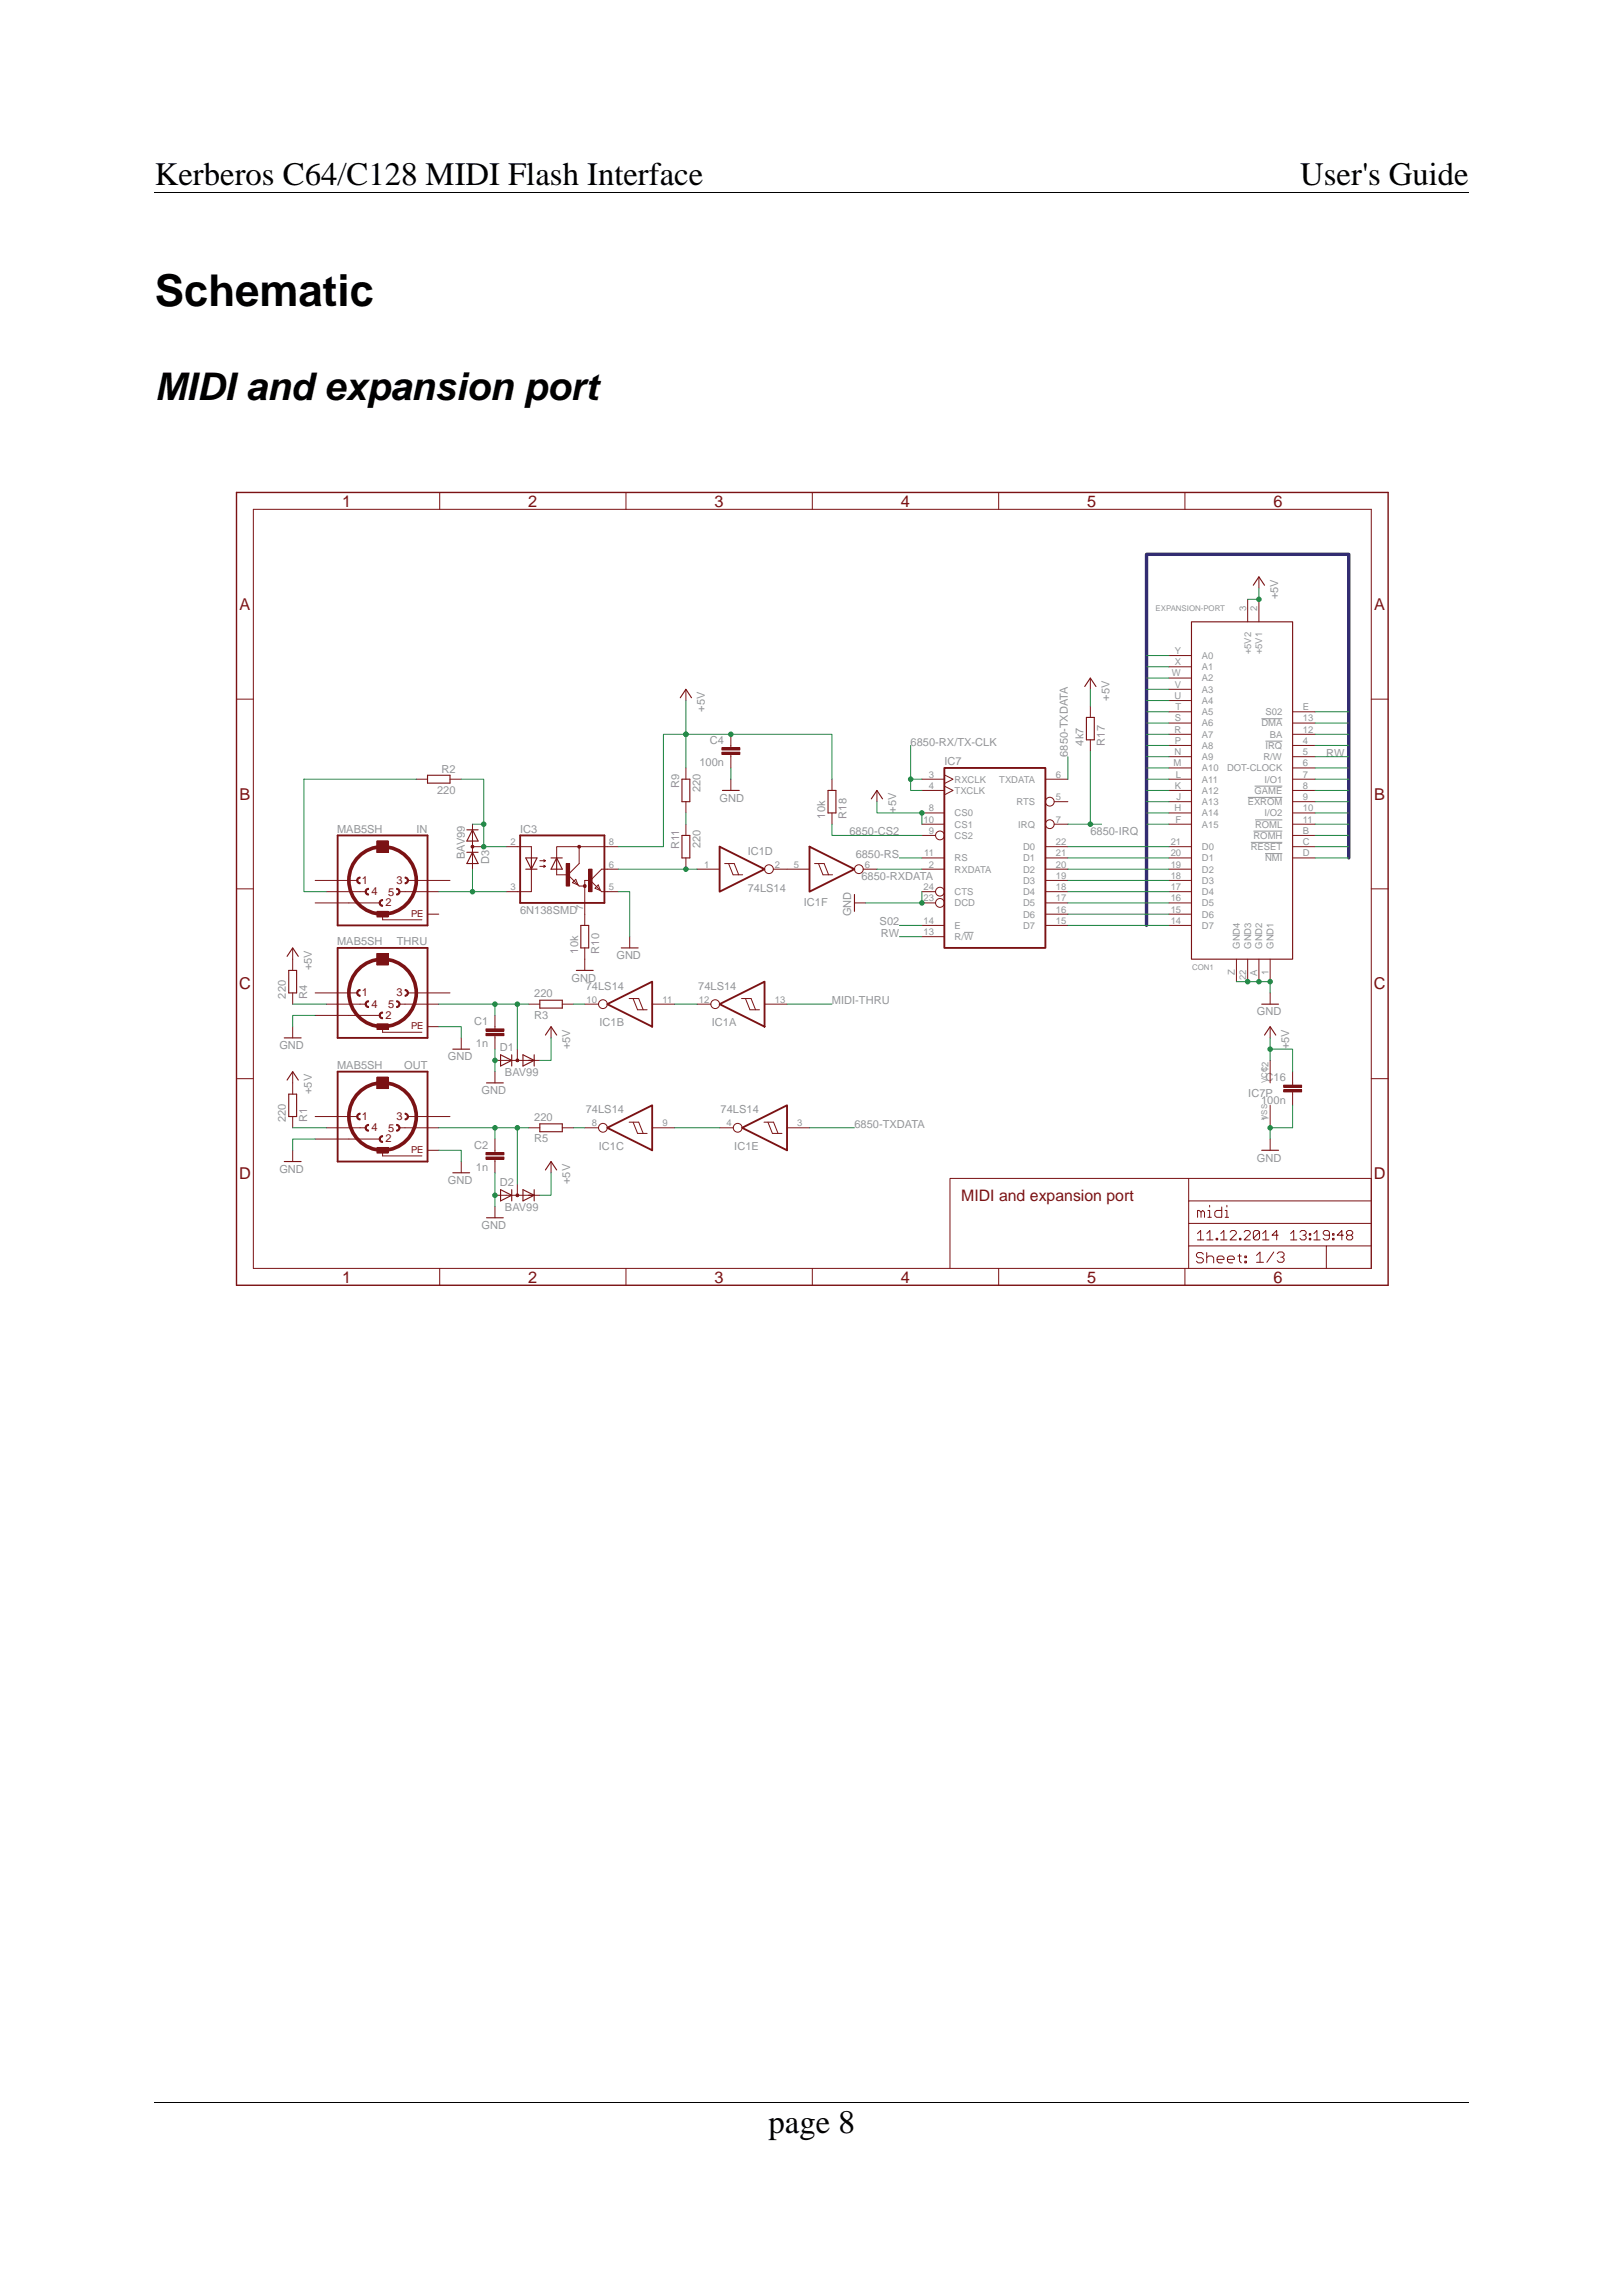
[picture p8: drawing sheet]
<svg xmlns="http://www.w3.org/2000/svg" width="210mm" height="297mm" viewBox="0 0 210 297" stroke-linecap="round" stroke-linejoin="round" font-family="sans-serif">
<defs><g id="words">
<text font-size="5.7" x="20" y="39.6">Schematic</text>
<text font-size="4.9" x="20" y="51.8">MIDI and expansion port</text>
<g font-size="4.2">
<text x="20" y="24">Kerberos C64/C128 MIDI Flash Interface</text>
<text x="168.2" y="24">User's Guide</text>
<text x="99.4" y="276">page 8</text>
</g>
<g font-size="2.1" fill="#7b1214">
<text x="44.3" y="65.5">1</text>
<text x="68.3" y="65.5">2</text>
<text x="92.5" y="65.5">3</text>
<text x="116.6" y="65.5">4</text>
<text x="140.7" y="65.5">5</text>
<text x="164.8" y="65.5">6</text>
<text x="31" y="78.9">A</text>
<text x="177.8" y="78.9">A</text>
<text x="31" y="103.5">B</text>
<text x="177.8" y="103.5">B</text>
<text x="30.9" y="128">C</text>
<text x="177.7" y="128">C</text>
<text x="30.9" y="152.6">D</text>
<text x="177.7" y="152.6">D</text>
<text x="44.3" y="165.9">1</text>
<text x="68.3" y="165.9">2</text>
<text x="92.5" y="165.9">3</text>
<text x="116.6" y="165.9">4</text>
<text x="140.7" y="165.9">5</text>
<text x="164.8" y="165.9">6</text>
</g>
<text font-size="2" fill="#7b1214" x="124.4" y="155.4">MIDI and expansion port</text>
<g font-size="1.4" fill="#939598">
<text x="165.3" y="77.5" transform="rotate(-90 165.3 77.5)">+5V</text>
<text x="91.2" y="92.1" transform="rotate(-90 91.2 92.1)">+5V</text>
<text x="143.5" y="90.6" transform="rotate(-90 143.5 90.6)">+5V</text>
<text x="57.1" y="100">R2</text>
<text x="87.9" y="101.9" transform="rotate(-90 87.9 101.9)">R9</text>
<text x="90.5" y="99.1">100n</text>
<text x="91.9" y="96.2">C4</text>
<text x="117.8" y="96.5">6850-RX/TX-CLK</text>
<text x="122.2" y="99">IC7</text>
<text x="138.2" y="97.9" transform="rotate(-90 138.2 97.9)">6850-TXDATA</text>
<text x="140.2" y="96.5" transform="rotate(-90 140.2 96.5)">4k7</text>
<text x="142.9" y="96.5" transform="rotate(-90 142.9 96.5)">R17</text>
<text x="171.6" y="97.9">RW</text>
<text x="43.6" y="107.7">MAB5SH</text>
<text x="53.9" y="107.7">IN</text>
<text x="56.5" y="102.7">220</text>
<text x="67.3" y="107.7">IC3</text>
<text x="90.6" y="102.5" transform="rotate(-90 90.6 102.5)">220</text>
<text x="93.1" y="103.7">GND</text>
<text x="106.8" y="105.9" transform="rotate(-90 106.8 105.9)">10k</text>
<text x="109.5" y="105.9" transform="rotate(-90 109.5 105.9)">R18</text>
<text x="115.9" y="105.2" transform="rotate(-90 115.9 105.2)">+5V</text>
<text x="60.2" y="111.1" transform="rotate(-90 60.2 111.1)">BAV99</text>
<text x="63.3" y="111.8" transform="rotate(-90 63.3 111.8)">D3</text>
<text x="87.9" y="109.9" transform="rotate(-90 87.9 109.9)">R11</text>
<text x="90.6" y="109.8" transform="rotate(-90 90.6 109.8)">220</text>
<text x="96.7" y="110.6">IC1D</text>
<text x="109.9" y="108.1">6850-CS2</text>
<text x="110.7" y="111">6850-RS</text>
<text x="111.5" y="113.9">6850-RXDATA</text>
<text x="141.1" y="108.1">6850-IRQ</text>
<text x="67.3" y="118.3">6N138SMD</text>
<text x="96.7" y="115.4">74LS14</text>
<text x="104" y="117.2">IC1F</text>
<text x="110.1" y="118.5" transform="rotate(-90 110.1 118.5)">GND</text>
<text x="113.8" y="119.7">S02</text>
<text x="40.3" y="125.5" transform="rotate(-90 40.3 125.5)">+5V</text>
<text x="43.6" y="122.3">MAB5SH</text>
<text x="51.3" y="122.3">THRU</text>
<text x="74.8" y="123.4" transform="rotate(-90 74.8 123.4)">10k</text>
<text x="77.5" y="123.4" transform="rotate(-90 77.5 123.4)">R10</text>
<text x="79.8" y="124.1">GND</text>
<text x="114" y="121.2">RW</text>
<text x="37" y="129.2" transform="rotate(-90 37 129.2)">220</text>
<text x="39.7" y="129.2" transform="rotate(-90 39.7 129.2)">R4</text>
<text x="69.1" y="129">220</text>
<text x="69.1" y="131.8">R3</text>
<text x="73.9" y="127">GND</text>
<text x="75.8" y="128">74LS14</text>
<text x="90.3" y="128">74LS14</text>
<text x="107.6" y="129.9">MIDI-THRU</text>
<text x="162.6" y="131.4">GND</text>
<text x="36.1" y="135.7">GND</text>
<text x="58" y="137.2">GND</text>
<text x="61.3" y="132.6">C1</text>
<text x="61.6" y="135.5">1n</text>
<text x="64.7" y="136">D1</text>
<text x="73.8" y="135.7" transform="rotate(-90 73.8 135.7)">+5V</text>
<text x="77.6" y="132.7">IC1B</text>
<text x="92.1" y="132.7">IC1A</text>
<text x="166.8" y="135.7" transform="rotate(-90 166.8 135.7)">+5V</text>
<text x="40.3" y="141.6" transform="rotate(-90 40.3 141.6)">+5V</text>
<text x="43.6" y="138.3">MAB5SH</text>
<text x="52.3" y="138.3">OUT</text>
<text x="62.3" y="141.6">GND</text>
<text x="65.3" y="139.2">BAV99</text>
<text x="161.5" y="141.9">IC7P</text>
<text x="163.2" y="142.8">100n</text>
<text x="163.7" y="139.9">C16</text>
<text x="37" y="145.2" transform="rotate(-90 37 145.2)">220</text>
<text x="39.7" y="145.2" transform="rotate(-90 39.7 145.2)">R1</text>
<text x="61.3" y="148.6">C2</text>
<text x="69.1" y="145">220</text>
<text x="69.1" y="147.8">R5</text>
<text x="75.8" y="144">74LS14</text>
<text x="77.5" y="148.7">IC1C</text>
<text x="93.2" y="144">74LS14</text>
<text x="95" y="148.7">IC1E</text>
<text x="110.5" y="145.9">6850-TXDATA</text>
<text x="36.1" y="151.7">GND</text>
<text x="58" y="153.2">GND</text>
<text x="61.6" y="151.5">1n</text>
<text x="64.7" y="153.5">D2</text>
<text x="73.8" y="153.2" transform="rotate(-90 73.8 153.2)">+5V</text>
<text x="162.6" y="150.3">GND</text>
<text x="62.3" y="159">GND</text>
<text x="65.3" y="156.6">BAV99</text>
</g>
<g font-size="1.4" fill="#7b1214">
<text x="46.8" y="114.3">1</text>
<text x="48" y="115.8">4</text>
<text x="49.9" y="117.3">2</text>
<text x="50.2" y="115.9">5</text>
<text x="51.3" y="114.3">3</text>
<text x="46.8" y="128.9">1</text>
<text x="48" y="130.3">4</text>
<text x="49.9" y="131.8">2</text>
<text x="50.2" y="130.4">5</text>
<text x="51.3" y="128.9">3</text>
<text x="46.8" y="144.9">1</text>
<text x="48" y="146.3">4</text>
<text x="49.9" y="147.8">2</text>
<text x="50.2" y="146.4">5</text>
<text x="51.3" y="144.9">3</text>
</g>
<g font-size="1.2" fill="#939598">
<text x="161.2" y="79.1" transform="rotate(-90 161.2 79.1)">3</text>
<text x="162.7" y="79.1" transform="rotate(-90 162.7 79.1)">2</text>
<text x="151.6" y="87.5">W</text>
<text x="152" y="89">V</text>
<text x="152" y="84.6">Y</text>
<text x="152" y="86.1">X</text>
<text x="155.5" y="85.2">A0</text>
<text x="155.5" y="86.7">A1</text>
<text x="155.5" y="88.2">A2</text>
<text x="155.5" y="89.6">A3</text>
<text x="161.9" y="84.7" transform="rotate(-90 161.9 84.7)">+5V2</text>
<text x="163.3" y="84.7" transform="rotate(-90 163.3 84.7)">+5V1</text>
<text x="151.9" y="90.4">U</text>
<text x="151.9" y="94.8">R</text>
<text x="152" y="93.3">S</text>
<text x="152.1" y="91.9">T</text>
<text x="155.5" y="91.1">A4</text>
<text x="155.5" y="92.5">A5</text>
<text x="155.5" y="94">A6</text>
<text x="155.5" y="95.4">A7</text>
<text x="163.2" y="94">DMA</text>
<text x="163.7" y="92.5">S02</text>
<text x="164.3" y="95.4">BA</text>
<text x="168.6" y="94.8">12</text>
<text x="168.6" y="91.9">E</text>
<text x="168.6" y="93.3">13</text>
<text x="120.2" y="100.6">3</text>
<text x="123.5" y="101.2">RXCLK</text>
<text x="129.3" y="101.2">TXDATA</text>
<text x="136.6" y="100.6">6</text>
<text x="151.8" y="99.2">M</text>
<text x="151.9" y="97.7">N</text>
<text x="152" y="96.2">P</text>
<text x="152.1" y="100.6">L</text>
<text x="155.5" y="96.9">A8</text>
<text x="155.5" y="98.3">A9</text>
<text x="155.5" y="99.8">A10</text>
<text x="155.5" y="101.2">A11</text>
<text x="158.8" y="99.8">DOT-CLOCK</text>
<text x="163.5" y="98.3">R/W</text>
<text x="163.6" y="101.2">I/O1</text>
<text x="163.7" y="96.9">IRQ</text>
<text x="168.6" y="99.2">6</text>
<text x="168.6" y="100.6">7</text>
<text x="168.6" y="97.7">5</text>
<text x="168.6" y="96.2">4</text>
<text x="119.5" y="106.4">10</text>
<text x="120.2" y="105">8</text>
<text x="120.2" y="107.9">9</text>
<text x="120.2" y="102.1">4</text>
<text x="123.5" y="105.6">CS0</text>
<text x="123.5" y="107.1">CS1</text>
<text x="123.5" y="102.7">TXCLK</text>
<text x="131.5" y="104.2">RTS</text>
<text x="131.7" y="107.1">IRQ</text>
<text x="136.6" y="103.5">5</text>
<text x="136.6" y="106.4">7</text>
<text x="151.9" y="105">H</text>
<text x="152" y="102.1">K</text>
<text x="152.1" y="106.4">F</text>
<text x="152.2" y="103.5">J</text>
<text x="155.5" y="102.7">A12</text>
<text x="155.5" y="104.2">A13</text>
<text x="155.5" y="105.6">A14</text>
<text x="155.5" y="107.1">A15</text>
<text x="161.4" y="104.2">EXROM</text>
<text x="162.3" y="102.7">GAME</text>
<text x="162.4" y="107.1">ROML</text>
<text x="163.6" y="105.6">I/O2</text>
<text x="168.6" y="105">10</text>
<text x="168.6" y="103.5">9</text>
<text x="168.6" y="102.1">8</text>
<text x="168.6" y="107.9">B</text>
<text x="168.6" y="106.4">11</text>
<text x="66.1" y="109.3">2</text>
<text x="78.8" y="109.3">8</text>
<text x="78.8" y="112.2">6</text>
<text x="91.1" y="112.2">1</text>
<text x="100.2" y="112.2">2</text>
<text x="102.7" y="112.2">5</text>
<text x="111.9" y="112.2">6</text>
<text x="119.6" y="110.8">11</text>
<text x="120.2" y="112.2">2</text>
<text x="123.5" y="108.5">CS2</text>
<text x="123.5" y="111.4">RS</text>
<text x="123.5" y="112.9">RXDATA</text>
<text x="132.4" y="112.9">D2</text>
<text x="132.4" y="111.4">D1</text>
<text x="132.4" y="110">D0</text>
<text x="136.6" y="113.7">19</text>
<text x="136.6" y="112.2">20</text>
<text x="136.6" y="110.8">21</text>
<text x="136.6" y="109.3">22</text>
<text x="151.5" y="109.3">21</text>
<text x="151.5" y="110.8">20</text>
<text x="151.5" y="112.2">19</text>
<text x="151.5" y="113.7">18</text>
<text x="155.5" y="110">D0</text>
<text x="155.5" y="111.4">D1</text>
<text x="155.5" y="112.9">D2</text>
<text x="161.8" y="110">RESET</text>
<text x="162.2" y="108.5">ROMH</text>
<text x="163.7" y="111.4">NMI</text>
<text x="168.6" y="110.8">D</text>
<text x="168.6" y="109.3">C</text>
<text x="66.1" y="115.2">3</text>
<text x="75.5" y="117.7" transform="rotate(-90 75.5 117.7)">7</text>
<text x="78.8" y="115.2">5</text>
<text x="119.5" y="116.6">23</text>
<text x="119.5" y="115.2">24</text>
<text x="119.5" y="119.5">14</text>
<text x="123.5" y="117.2">DCD</text>
<text x="123.5" y="115.8">CTS</text>
<text x="132.4" y="118.7">D6</text>
<text x="132.4" y="117.2">D5</text>
<text x="132.4" y="115.8">D4</text>
<text x="132.4" y="114.3">D3</text>
<text x="136.6" y="119.5">15</text>
<text x="136.6" y="118.1">16</text>
<text x="136.6" y="116.6">17</text>
<text x="136.6" y="115.2">18</text>
<text x="151.5" y="115.2">17</text>
<text x="151.5" y="116.6">16</text>
<text x="151.5" y="118.1">15</text>
<text x="151.5" y="119.5">14</text>
<text x="155.5" y="114.3">D3</text>
<text x="155.5" y="115.8">D4</text>
<text x="155.5" y="117.3">D5</text>
<text x="155.5" y="118.7">D6</text>
<text x="119.5" y="121">13</text>
<text x="123.5" y="120.2">E</text>
<text x="123.5" y="121.6">R/W</text>
<text x="132.4" y="120.2">D7</text>
<text x="155.5" y="120.2">D7</text>
<text x="160.4" y="122.8" transform="rotate(-90 160.4 122.8)">GND4</text>
<text x="161.9" y="122.8" transform="rotate(-90 161.9 122.8)">GND3</text>
<text x="163.3" y="122.8" transform="rotate(-90 163.3 122.8)">GND2</text>
<text x="164.8" y="122.8" transform="rotate(-90 164.8 122.8)">GND1</text>
<text x="75.9" y="129.7">10</text>
<text x="85.7" y="129.7">11</text>
<text x="90.4" y="129.7">12</text>
<text x="100.2" y="129.7">13</text>
<text x="159.8" y="126.2" transform="rotate(-90 159.8 126.2)">Z</text>
<text x="161.2" y="126.8" transform="rotate(-90 161.2 126.8)">22</text>
<text x="162.7" y="126.2" transform="rotate(-90 162.7 126.2)">A</text>
<text x="164.1" y="126.1" transform="rotate(-90 164.1 126.1)">1</text>
<text x="164.1" y="138.8" transform="rotate(-90 164.1 138.8)">12</text>
<text x="76.6" y="145.7">8</text>
<text x="85.7" y="145.7">9</text>
<text x="94" y="145.7">4</text>
<text x="103.2" y="145.7">3</text>
<text x="164.1" y="145" transform="rotate(-90 164.1 145)">1</text>
</g>
<g font-size="1.2" fill="#7b1214">
<text x="53.2" y="118.6">PE</text>
<text x="53.2" y="133.2">PE</text>
<text x="53.2" y="149.2">PE</text>
</g>
<g font-size="1" fill="#939598">
<text x="149.5" y="79">EXPANSION-PORT</text>
<text x="154.2" y="125.5">CON1</text>
<text x="164" y="140.2" transform="rotate(-90 164 140.2)">VCC</text>
<text x="164" y="144.9" transform="rotate(-90 164 144.9)">VSS</text>
</g>
</g></defs>
<path d="M20 24.9h170M20 272h170" fill="none" stroke="#000" stroke-width=".13"/>
<path d="M163.2 93h2.7M163.7 95.9h2.2M161.4 103.2h4.5M161.8 109h4.1M162.2 107.5h3.7M162.3 101.7h3.6M162.4 106.1h3.5M163.7 110.4h2.2M124.7 120.6h1.3" fill="none" stroke="#939598" stroke-width=".13"/>
<g fill="none" stroke="#7b1214" stroke-width=".15">
<path d="M162.1 75.7l.8-1.1 .7 1.1M88 90.3l.7-1.1 .8 1.1M154.2 80.4h13v43.7h-13zM55.3 100.3h2.9v1h-2.9zM36.8 134.3h2.2M37.1 123.7l.8-1.1 .7 1.1M37.1 139.7l.8-1.1 .7 1.1M37.4 125.5h1v3h-1zM58.6 135.7h2.2M69.8 129.4h2.9v1h-2.9zM80.4 122.6h2.2M163.2 129.9h2.2"/>
<path d="M36.8 150.3h2.2M37.4 141.6h1v2.9h-1zM58.6 151.7h2.2M69.8 145.4h2.9v1h-2.9zM163.2 148.8h2.2"/>
</g>
<g fill="none" stroke="#7b1214" stroke-width=".13">
<path d="M161.4 77.5v2.9M162.9 74.6v1.5M162.9 77.5v2.9M88.7 89.2v1.4M151.2 93.5h3M151.2 96.4h3M151.2 84.8h3M151.2 86.3h3M151.2 87.7h3M151.2 89.2h3M151.2 90.6h3M151.2 92.1h3"/>
<path d="M151.2 95h3M151.2 97.9h3M151.2 99.4h3M167.2 93.5h2.9M167.2 96.4h2.9M167.2 92.1h2.9M167.2 97.9h2.9M167.2 95h2.9M167.2 99.4h2.9M53.9 100.8h1.4M58.2 100.8h1.5M119.3 100.8h2.9"/>
<path d="M119.3 112.4h2.9M119.3 102.3h2.9M119.3 106.6h2.9M119.3 105.2h2.9M119.3 108.1h1.7M119.3 111h2.9M119.3 119.7h2.9M119.3 116.8h1.7M119.3 115.4h1.7M122.2 100.2l1.1 .6-1.1 .6M122.2 101.7l1.1 .6-1.1 .5M135.3 100.8h2.9"/>
<path d="M135.3 112.4h2.9M135.3 111h2.9M135.3 119.7h2.9M135.3 118.3h2.9M135.3 116.8h2.9M135.3 115.4h2.9M135.3 113.9h2.9M135.3 109.5h2.9M136.4 103.7h1.8M136.4 106.6h1.8M151.2 100.8h3M151.2 112.4h3"/>
<path d="M151.2 102.3h3M151.2 103.7h3M151.2 106.6h3M151.2 105.2h3M151.2 111h3M151.2 119.7h3M151.2 118.3h3M151.2 116.8h3M151.2 115.4h3M151.2 113.9h3M151.2 109.5h3M167.2 100.8h2.9"/>
<path d="M167.2 102.3h2.9M167.2 103.7h2.9M167.2 106.6h2.9M167.2 105.2h2.9M167.2 108.1h2.9M167.2 111h2.9M167.2 109.5h2.9M37.9 122.6v2.9M37.9 128.5v1.4M37.9 132.8v1.5M37.9 138.6v3M59.7 134.3v1.4"/>
<path d="M68.4 129.9h1.4M72.7 129.9h1.5M81.5 121.2v1.4M119.3 121.2h2.9M160 124.1v2.9M161.4 124.1v2.9M162.9 124.1v2.9M164.3 124.1v2.9M164.3 128.5v1.4M164.3 137.2v2.9M167.2 138.6v1.8M37.9 144.5v1.4"/>
<path d="M37.9 148.8v1.5M59.7 150.3v1.4M68.4 145.9h1.4M72.7 145.9h1.5M164.3 143v2.9M164.3 147.4v1.4M166.1 141h2.3v.3h-2.3zM166.1 140.4h2.3v.3h-2.3zM167.2 141.3v1.7"/>
<circle cx="121.6" cy="108.1" r=".57"/>
<circle cx="121.6" cy="115.4" r=".57"/>
<circle cx="121.6" cy="116.8" r=".57"/>
<circle cx="135.8" cy="103.7" r=".57"/>
<circle cx="135.8" cy="106.6" r=".57"/>
</g>
<path d="M122.2 99.4h13.1v23.2h-13.1z" fill="none" stroke="#7b1214" stroke-width=".24"/>
<path d="M166.1 141.1h2.3M166.1 140.5h2.3" fill="none" stroke="#7b1214" stroke-width=".29"/>
<path d="M51.6 115.4h.2l-.1 .2-.2 .2h-.2v-.2l.2-.1z" fill-rule="evenodd" fill="#7b1214"/>
<path d="M51.6 115.4h.2l-.1 .2-.2 .2h-.2v-.2l.2-.1z" fill="none" stroke="#7b1214" stroke-width=".13"/>
<path d="M51.3 114.9l.3 .1 .2 .4h-.2l-.1-.3h-.2z" fill-rule="evenodd" fill="#7b1214"/>
<path d="M51.3 114.9l.3 .1 .2 .4h-.2l-.1-.3h-.2z" fill="none" stroke="#7b1214" stroke-width=".13"/>
<path d="M46.3 113.6l.3-.1v.1l-.3 .1v.2h-.1z" fill-rule="evenodd" fill="#7b1214"/>
<path d="M46.3 113.6l.3-.1v.1l-.3 .1v.2h-.1z" fill="none" stroke="#7b1214" stroke-width=".13"/>
<path d="M46.2 113.9h.1v.2l.3 .1v.1l-.3-.1z" fill-rule="evenodd" fill="#7b1214"/>
<path d="M46.2 113.9h.1v.2l.3 .1v.1l-.3-.1z" fill="none" stroke="#7b1214" stroke-width=".13"/>
<path d="M52.7 113.9h.1v.2l-.2 .2h-.2v-.1l.2-.1z" fill-rule="evenodd" fill="#7b1214"/>
<path d="M52.7 113.9h.1v.2l-.2 .2h-.2v-.1l.2-.1z" fill="none" stroke="#7b1214" stroke-width=".13"/>
<path d="M52.4 113.5l.3 .1 .1 .3h-.1l-.1-.2-.2-.1z" fill-rule="evenodd" fill="#7b1214"/>
<path d="M52.4 113.5l.3 .1 .1 .3h-.1l-.1-.2-.2-.1z" fill="none" stroke="#7b1214" stroke-width=".13"/>
<path d="M49.2 116.5l.3-.1v.1l-.2 .1-.1 .2h-.1z" fill-rule="evenodd" fill="#7b1214"/>
<path d="M49.2 116.5l.3-.1v.1l-.2 .1-.1 .2h-.1z" fill="none" stroke="#7b1214" stroke-width=".13"/>
<path d="M49.1 116.8h.1l.1 .2 .2 .1v.2l-.3-.2z" fill-rule="evenodd" fill="#7b1214"/>
<path d="M49.1 116.8h.1l.1 .2 .2 .1v.2l-.3-.2z" fill="none" stroke="#7b1214" stroke-width=".13"/>
<path d="M47.4 115l.3-.1v.2l-.3 .1v.2h-.2z" fill-rule="evenodd" fill="#7b1214"/>
<path d="M47.4 115l.3-.1v.2l-.3 .1v.2h-.2z" fill="none" stroke="#7b1214" stroke-width=".13"/>
<path d="M47.2 115.4h.2v.1l.3 .1v.2l-.3-.1z" fill-rule="evenodd" fill="#7b1214"/>
<path d="M45.1 116.8h4M45.1 113.9h1.1M46.6 115.4h.7M47.2 115.4h.2v.1l.3 .1v.2l-.3-.1zM48.8 108.8h1.4v1.5h-1.4zM49.5 118.3v.7h5.1M51.7 115.4h.7M52.8 113.9h1.1" fill="none" stroke="#7b1214" stroke-width=".13"/>
<path d="M43.7 108.1h11.6v11.6h-11.6z" fill="none" stroke="#7b1214" stroke-width=".24"/>
<circle cx="49.5" cy="113.9" r="4.4" fill="none" stroke="#7b1214" stroke-width=".47"/>
<path d="M48.8 108.8h1.4v1.5h-1.4z" fill="#7b1214"/>
<path d="M48.8 108.8h1.4v1.5h-1.4z" fill="none" stroke="#7b1214" stroke-width=".13"/>
<path d="M48.8 117.9h1.4v.7h-1.4z" fill="#7b1214"/>
<path d="M40.8 113.9h4.3M40.8 116.8h4.3M42.2 115.4h4.4M48.8 117.9h1.4v.7h-1.4zM52.4 115.4h4.4M53.9 113.9h4.3M55.3 118.3h1.5" fill="none" stroke="#7b1214" stroke-width=".13"/>
<path d="M51.6 129.9h.2l-.1 .2-.4 .2v-.1l.2-.1z" fill-rule="evenodd" fill="#7b1214"/>
<path d="M51.6 129.9h.2l-.1 .2-.4 .2v-.1l.2-.1z" fill="none" stroke="#7b1214" stroke-width=".13"/>
<path d="M51.3 129.5l.3 .1 .2 .3h-.2l-.1-.2-.2-.1z" fill-rule="evenodd" fill="#7b1214"/>
<path d="M51.3 129.5l.3 .1 .2 .3h-.2l-.1-.2-.2-.1z" fill="none" stroke="#7b1214" stroke-width=".13"/>
<path d="M46.3 128.1l.3-.1v.2l-.3 .1v.2h-.1z" fill-rule="evenodd" fill="#7b1214"/>
<path d="M46.3 128.1l.3-.1v.2l-.3 .1v.2h-.1z" fill="none" stroke="#7b1214" stroke-width=".13"/>
<path d="M46.2 128.5h.1v.1l.3 .1v.2l-.3-.1z" fill-rule="evenodd" fill="#7b1214"/>
<path d="M46.2 128.5h.1v.1l.3 .1v.2l-.3-.1z" fill="none" stroke="#7b1214" stroke-width=".13"/>
<path d="M52.7 128.5h.1v.1l-.4 .3v-.2l.2-.1z" fill-rule="evenodd" fill="#7b1214"/>
<path d="M52.7 128.5h.1v.1l-.4 .3v-.2l.2-.1z" fill="none" stroke="#7b1214" stroke-width=".13"/>
<path d="M52.4 128l.3 .1 .1 .4h-.1l-.1-.3h-.2z" fill-rule="evenodd" fill="#7b1214"/>
<path d="M52.4 128l.3 .1 .1 .4h-.1l-.1-.3h-.2z" fill="none" stroke="#7b1214" stroke-width=".13"/>
<path d="M49.2 131.1l.3-.2v.2l-.2 .1-.1 .2h-.1z" fill-rule="evenodd" fill="#7b1214"/>
<path d="M49.2 131.1l.3-.2v.2l-.2 .1-.1 .2h-.1z" fill="none" stroke="#7b1214" stroke-width=".13"/>
<path d="M49.1 131.4h.1l.1 .1 .2 .2v.1l-.3-.1z" fill-rule="evenodd" fill="#7b1214"/>
<path d="M49.1 131.4h.1l.1 .1 .2 .2v.1l-.3-.1z" fill="none" stroke="#7b1214" stroke-width=".13"/>
<path d="M47.4 129.6l.3-.1v.1l-.2 .1-.1 .2h-.2z" fill-rule="evenodd" fill="#7b1214"/>
<path d="M47.4 129.6l.3-.1v.1l-.2 .1-.1 .2h-.2z" fill="none" stroke="#7b1214" stroke-width=".13"/>
<path d="M47.2 129.9h.2v.2l.3 .1v.1l-.3-.1z" fill-rule="evenodd" fill="#7b1214"/>
<path d="M45.1 131.4h4M45.1 128.5h1.1M46.6 129.9h.7M47.2 129.9h.2v.2l.3 .1v.1l-.3-.1zM48.8 123.4h1.4v1.4h-1.4zM49.5 132.8v.7h5.1M51.7 129.9h.7M52.8 128.5h1.1" fill="none" stroke="#7b1214" stroke-width=".13"/>
<path d="M43.7 122.6h11.6v11.7h-11.6z" fill="none" stroke="#7b1214" stroke-width=".24"/>
<circle cx="49.5" cy="128.5" r="4.4" fill="none" stroke="#7b1214" stroke-width=".47"/>
<path d="M48.8 123.4h1.4v1.4h-1.4z" fill="#7b1214"/>
<path d="M48.8 123.4h1.4v1.4h-1.4z" fill="none" stroke="#7b1214" stroke-width=".13"/>
<path d="M48.8 132.5h1.4v.7h-1.4z" fill="#7b1214"/>
<path d="M40.8 128.5h4.3M40.8 131.4h4.3M42.2 129.9h4.4M48.8 132.5h1.4v.7h-1.4zM52.4 129.9h4.4M53.9 128.5h4.3M55.3 132.8h1.5" fill="none" stroke="#7b1214" stroke-width=".13"/>
<path d="M51.6 145.9h.2l-.1 .2-.2 .2h-.2v-.1l.2-.1z" fill-rule="evenodd" fill="#7b1214"/>
<path d="M51.6 145.9h.2l-.1 .2-.2 .2h-.2v-.1l.2-.1z" fill="none" stroke="#7b1214" stroke-width=".13"/>
<path d="M51.3 145.5l.3 .1 .2 .3h-.2l-.1-.2-.2-.1z" fill-rule="evenodd" fill="#7b1214"/>
<path d="M51.3 145.5l.3 .1 .2 .3h-.2l-.1-.2-.2-.1z" fill="none" stroke="#7b1214" stroke-width=".13"/>
<path d="M46.3 144.1l.3-.1v.2l-.3 .1v.2h-.1z" fill-rule="evenodd" fill="#7b1214"/>
<path d="M46.3 144.1l.3-.1v.2l-.3 .1v.2h-.1z" fill="none" stroke="#7b1214" stroke-width=".13"/>
<path d="M46.2 144.5h.1v.1l.3 .1v.2l-.3-.1z" fill-rule="evenodd" fill="#7b1214"/>
<path d="M46.2 144.5h.1v.1l.3 .1v.2l-.3-.1z" fill="none" stroke="#7b1214" stroke-width=".13"/>
<path d="M52.7 144.5h.1v.2l-.2 .2h-.2v-.2l.2-.1z" fill-rule="evenodd" fill="#7b1214"/>
<path d="M52.7 144.5h.1v.2l-.2 .2h-.2v-.2l.2-.1z" fill="none" stroke="#7b1214" stroke-width=".13"/>
<path d="M52.4 144l.3 .1 .1 .4h-.1l-.1-.3h-.2z" fill-rule="evenodd" fill="#7b1214"/>
<path d="M52.4 144l.3 .1 .1 .4h-.1l-.1-.3h-.2z" fill="none" stroke="#7b1214" stroke-width=".13"/>
<path d="M49.2 147.1l.3-.2v.2l-.2 .1-.1 .2h-.1z" fill-rule="evenodd" fill="#7b1214"/>
<path d="M49.2 147.1l.3-.2v.2l-.2 .1-.1 .2h-.1z" fill="none" stroke="#7b1214" stroke-width=".13"/>
<path d="M49.1 147.4h.1l.1 .1 .2 .2v.1l-.3-.1z" fill-rule="evenodd" fill="#7b1214"/>
<path d="M49.1 147.4h.1l.1 .1 .2 .2v.1l-.3-.1z" fill="none" stroke="#7b1214" stroke-width=".13"/>
<path d="M47.4 145.6l.3-.1v.1l-.3 .1v.2h-.2z" fill-rule="evenodd" fill="#7b1214"/>
<path d="M47.4 145.6l.3-.1v.1l-.3 .1v.2h-.2z" fill="none" stroke="#7b1214" stroke-width=".13"/>
<path d="M47.2 145.9h.2v.2l.3 .1v.1l-.3-.1z" fill-rule="evenodd" fill="#7b1214"/>
<path d="M48.8 139.4h1.4v1.4h-1.4zM45.1 147.4h4M45.1 144.5h1.1M46.6 145.9h.7M47.2 145.9h.2v.2l.3 .1v.1l-.3-.1zM49.5 148.8v.7h5.1M51.7 145.9h.7M52.8 144.5h1.1" fill="none" stroke="#7b1214" stroke-width=".13"/>
<path d="M43.7 138.6h11.6v11.7h-11.6z" fill="none" stroke="#7b1214" stroke-width=".24"/>
<circle cx="49.5" cy="144.5" r="4.4" fill="none" stroke="#7b1214" stroke-width=".47"/>
<path d="M48.8 139.4h1.4v1.4h-1.4z" fill="#7b1214"/>
<path d="M48.8 139.4h1.4v1.4h-1.4z" fill="none" stroke="#7b1214" stroke-width=".13"/>
<path d="M48.8 148.5h1.4v.7h-1.4z" fill="#7b1214"/>
<g fill="none" stroke="#7b1214" stroke-width=".13">
<path d="M93.4 97.3h2.3v.3h-2.3zM93.4 96.7h2.3v.3h-2.3zM94.6 97.6v1.8M94.6 95v1.7M61.1 107.4v3.6M90.2 112.4h2.9M93.8 111.7h1.2l.6 1.5M94.3 111.7l.5 1.5h1.3M94.6 100.8v1.5M100.1 112.4h4.6M105.4 111.7h1.2l.6 1.5M105.9 111.7l.6 1.5h1.2"/>
<path d="M111.7 112.4h1.8M75.7 129.9h1.7M81.4 129.2h1.2l.6 1.4M81.9 129.2l.6 1.4h1.2M84.4 129.9h2.9M90.2 129.9h1.8M95.9 129.2h1.3l.6 1.4M96.4 129.2l.6 1.4h1.3M98.9 129.9h2.9M40.8 144.5h4.3M40.8 147.4h4.3M42.2 145.9h4.4"/>
<path d="M48.8 148.5h1.4v.7h-1.4zM52.4 145.9h4.4M53.9 144.5h4.3M55.3 148.8h1.5M75.7 145.9h1.7M81.4 145.2h1.2l.6 1.4M81.9 145.2l.6 1.4h1.2M84.4 145.9h2.9M93.1 145.9h1.8M98.8 145.2h1.3l.6 1.4M99.4 145.2l.5 1.4h1.3M101.8 145.9h2.9"/>
<circle cx="99.5" cy="112.4" r=".57"/>
<circle cx="111.1" cy="112.4" r=".57"/>
<circle cx="78" cy="129.9" r=".57"/>
<circle cx="92.5" cy="129.9" r=".57"/>
<circle cx="78" cy="145.9" r=".57"/>
<circle cx="95.4" cy="145.9" r=".57"/>
</g>
<path d="M93.1 109.5l5.8 2.9-5.8 3zM104.7 109.5l5.8 2.9-5.8 3zM78.6 129.9l5.8-2.9v5.8zM93.1 129.9l5.8-2.9v5.8zM78.6 145.9l5.8-2.9v5.8zM96 145.9l5.8-2.9v5.8z" fill="none" stroke="#7b1214" stroke-width=".24"/>
<path d="M93.4 97.5h2.3M93.4 96.9h2.3" fill="none" stroke="#7b1214" stroke-width=".29"/>
<path d="M60.4 107.4h1.5M60.4 110.3h1.5M61.1 107.4l.8 1.4h-1.5zM61.1 110.3l.8 1.4h-1.5zM93.5 102.3h2.1" fill="none" stroke="#7b1214" stroke-width=".15"/>
<circle cx="61.1" cy="109.5" r=".19" fill="#7b1214"/>
<g fill="none" stroke="#7b1214" stroke-width=".13">
<path d="M61.1 106.6v1.5M61.1 111v1.4M61.1 109.5h1.5M65.5 137.2h3.6"/>
<circle cx="61.1" cy="109.5" r=".19"/>
</g>
<path d="M64.8 136.5l1.4 .7-1.4 .7zM66.2 136.5v1.4M67.7 136.5l1.4 .7-1.4 .7zM69.1 136.5v1.4" fill="none" stroke="#7b1214" stroke-width=".15"/>
<path d="M66.8 137.1h.3v.2h-.3z" fill-rule="evenodd" fill="#7b1214"/>
<path d="M64 137.2h1.5M66.8 137.1h.3v.2h-.3zM66.9 135.7v1.5M68.4 137.2h1.4M65.5 154.6h3.6" fill="none" stroke="#7b1214" stroke-width=".13"/>
<path d="M64.8 153.9l1.4 .7-1.4 .8zM66.2 153.9v1.5M67.7 153.9l1.4 .7-1.4 .8zM69.1 153.9v1.5" fill="none" stroke="#7b1214" stroke-width=".15"/>
<path d="M66.8 154.5h.3v.3h-.3z" fill-rule="evenodd" fill="#7b1214"/>
<g fill="none" stroke="#7b1214" stroke-width=".13">
<path d="M88.7 99.4v1.4M66.9 109.5h1.8v1.5M68.7 112.4v3h-1.8M70.3 111.2l.3 .2h-.8M70.3 111.9l.3 .2h-.8M70.6 111.4l-.3 .1M70.6 112.1l-.3 .1M72 112.4v.8h1.5M74.9 109.5h3.7M74.9 109.5h-2.9v1.5M74.9 109.5v2.2l-1.4 1.5 1.3 1.3-.7-.3 .4-.4 .3 .7 .1 .1h.8M75.7 118.3v1.4"/>
<path d="M76.4 113.9h-.7v2.9M78.6 112.4h-.8l-1.4 1.5 1.3 1.3-.7-.3 .4-.4 .3 .7 .1 .2h.8M88.7 103.7v1.5M88.7 106.6v1.5M88.7 111v1.4M110.5 116.8h1.5M62.9 133.7h2.3v.3h-2.3zM62.9 133.1h2.3v.3h-2.3zM64 134v1.7M64 131.4v1.7M64 138.6v1.5M71.3 132.8v1.5"/>
<path d="M75.7 122.6v2.9M62.9 149.7h2.3v.3h-2.3zM62.9 149.1h2.3v.3h-2.3zM64 147.4v1.7M64 150v1.7M64 156.1v1.4M64 154.6h1.5M66.8 154.5h.3v.3h-.3zM66.9 153.2v1.4M68.4 154.6h1.4M71.3 150.3v1.4"/>
</g>
<g fill="none" stroke="#7b1214" stroke-width=".15">
<path d="M68 112.4h1.5M68.7 111h-.7l.7 1.4 .8-1.4h-.8v1.4M71.3 111h1.4M72 111v1.4M72 111l.7 1.4h-1.4zM75.1 119.7h1.1v2.9h-1.1zM88.2 100.8h1v2.9h-1zM88.2 108.1h1v2.9h-1zM110.5 115.7v2.2M70.6 133.9l.7-1.1 .7 1.1M74.6 125.5h2.1M62.9 140.1h2.2"/>
<path d="M62.9 157.5h2.2M70.6 151.4l.7-1.1 .7 1.1"/>
</g>
<path d="M62.9 133.8h2.3M62.9 133.3h2.3M62.9 149.8h2.3M62.9 149.3h2.3" fill="none" stroke="#7b1214" stroke-width=".29"/>
<path d="M67.3 108.1h10.9v8.7h-10.9z" fill="none" stroke="#7b1214" stroke-width=".24"/>
<circle cx="74.9" cy="109.5" r=".18" fill="#7b1214"/>
<circle cx="74.9" cy="109.5" r=".18" fill="none" stroke="#7b1214" stroke-width=".13"/>
<path d="M75.5 114.5l.2-.1 .1 .2-.1 .2h-.2z" fill-rule="evenodd" fill="#7b1214"/>
<g fill="none" stroke="#7b1214" stroke-width=".13">
<path d="M32.8 65.9h144.6v98.2h-144.6zM56.9 63.7v2.2M81 63.7v2.2M105.1 63.7v2.2M129.2 63.7v2.2M153.3 63.7v2.2M30.6 90.5h2.2M141.1 87.7v1.5M141.1 91.4v1.4M141.1 95.7v1.5M177.4 90.5h2.2M30.6 115h2.2"/>
<path d="M65.5 109.5h1.4M65.5 115.4h1.4M73.3 111.7h.4v2.9h-.4zM75.5 114.5l.2-.1 .1 .2-.1 .2h-.2zM75.7 116.8v1.5M76.2 112.4h.4v3h-.4zM78.6 109.5h1.4M78.6 115.4h1.4M78.6 112.4h1.4M107.6 100.8v1.5M107.6 105.2v1.4M113.5 102.3v1.4"/>
<path d="M177.4 115h2.2M30.6 139.6h2.2M164.3 132.8v1.5M177.4 139.6h2.2M153.8 152.5v2.9M154.9 159.6l.4-.4v1.2M154.9 157.5v-.9h.3l.2 .2v.7M155.4 156.8l.2-.2 .2 .2v.7M156.1 159.6l.4-.4v1.2M156.3 156.6h.2v.9M156.3 157.5h.4M156.5 155.9v.3"/>
<path d="M157.9 159.6l.4-.4v1.2M158.1 156.2v1.3h-.7l-.2-.2v-.5l.2-.2h.7M158.5 156.6h.2v.9M158.5 157.5h.4M158.7 155.9v.3M159.1 159.4l.2-.2h.4l.3 .2v.2l-.9 .8h.9M161 159.4l.2-.2h.4l.2 .2v.2l-.8 .8h.8M163 159.4l-.8 .8 .2 .2h.4l.2-.2v-.8l-.2-.2h-.4l-.2 .2v.8M163.4 159.6l.4-.4v1.2M165.4 159.8h-.8l.6-.6v1.2M167 159.6l.4-.4v1.2M168.2 159.4l.2-.2h.4l.2 .2v.2l-.2 .2h-.2"/>
<path d="M168.8 159.8l.2 .2v.2l-.2 .2h-.4l-.2-.2M169.4 159.6h.2v.2h-.2zM170 159.6l.4-.4v1.2M172 159.8h-.6l-.2-.2v-.2l.2-.2h.4l.2 .2v.8l-.2 .2h-.4l-.2-.2M172.4 159.6h.2v.2h-.2zM173.8 159.8h-.8l.6-.6v1.2M174.2 159.4l.2-.2h.4l.2 .2v.2l-.2 .2 .2 .2v.2l-.2 .2h-.4l-.2-.2v-.2l.2-.2-.2-.2zM174.4 159.8h.4M177.4 152.5h-54.5v11.6M177.4 158.3h-23.6v2.9M177.4 155.4h-23.6v2.9M56.9 164.1v2.2"/>
<path d="M81 164.1v2.2M105.1 164.1v2.2M129.2 164.1v2.2M153.3 164.1v2.2M154.9 160.4h.8M155.7 162.3l-.2-.3h-.5l-.2 .3v.2l.2 .2h.5l.2 .2v.3l-.2 .2h-.5l-.2-.2M156.1 162.7l.3-.2h.4l.2 .2v.7M156.1 162v1.4M156.1 160.4h.8M157.3 160.2h.2v.2h-.2zM157.5 162.9h.9v-.2l-.3-.2h-.4l-.2 .2v.5l.2 .2h.4M157.9 160.4h.8"/>
<path d="M158.8 162.9h.9v-.2l-.2-.2h-.5l-.2 .2v.5l.2 .2h.5M160.1 162.5h.5M160.4 160.2h.1v.2h-.1zM160.4 162.3v.9l.2 .2M161 162.5h.3v.2h-.3zM161 163.2h.3v.2h-.3zM162.6 162.4l.4-.4v1.3M162.6 163.3h.9M163.4 160.4h.8M164.8 162l-.9 1.3M165.2 162.2l.3-.2h.4l.2 .2v.2l-.2 .2h-.2M165.9 162.6l.2 .3v.2l-.2 .2h-.4l-.3-.2"/>
<path d="M167 160.4h.8M169.4 160.2h.2v.2h-.2zM170 160.4h.8M171.6 161.2h-17.8v2.9M172.4 160.2h.2v.2h-.2zM177.4 161.2h-5.8v2.9"/>
</g>
<path d="M73.5 111.7v2.9M76.4 112.4v3" fill="none" stroke="#7b1214" stroke-width=".44"/>
<path d="M140.3 88.8l.8-1.1 .7 1.1M140.6 92.8h1v2.9h-1zM107.1 102.3h1v2.9h-1zM112.7 103.4l.8-1.1 .7 1.1M163.6 133.9l.7-1.1 .8 1.1" fill="none" stroke="#7b1214" stroke-width=".15"/>
<path d="M30.6 63.7h149v102.6h-149z" fill="none" stroke="#7b1214" stroke-width=".18"/>
<path d="M174.5 111v-39.3h-26.2v48" fill="none" stroke="#322c71" stroke-width=".44"/>
<path d="M53.9 100.8h-14.6v14.6h2.9M80 115.4h1.5v5.8M167.2 143v2.9h-2.9v1.5" fill="none" stroke="#1e8843" stroke-width=".13"/>
<circle cx="164.3" cy="145.9" r=".29" fill="#1e8843"/>
<g fill="none" stroke="#1e8843" stroke-width=".13">
<path d="M160 127h4.3v1.5"/>
<circle cx="164.3" cy="145.9" r=".29"/>
</g>
<circle cx="164.3" cy="127" r=".29" fill="#1e8843"/>
<circle cx="164.3" cy="127" r=".29" fill="none" stroke="#1e8843" stroke-width=".13"/>
<circle cx="162.9" cy="127" r=".29" fill="#1e8843"/>
<circle cx="162.9" cy="127" r=".29" fill="none" stroke="#1e8843" stroke-width=".13"/>
<circle cx="161.4" cy="127" r=".29" fill="#1e8843"/>
<g fill="none" stroke="#1e8843" stroke-width=".13">
<path d="M94.6 99.4v1.4M40.8 131.4h-2.9v1.4M56.8 132.8h2.9v1.5M64 135.7v2.9M40.8 147.4h-2.9v1.4M56.8 148.8h2.9v1.5"/>
<circle cx="161.4" cy="127" r=".29"/>
</g>
<circle cx="64" cy="137.2" r=".29" fill="#1e8843"/>
<g fill="none" stroke="#1e8843" stroke-width=".13">
<path d="M64 151.7v4.4"/>
<circle cx="64" cy="137.2" r=".29"/>
</g>
<circle cx="64" cy="154.6" r=".29" fill="#1e8843"/>
<g fill="none" stroke="#1e8843" stroke-width=".13">
<path d="M119.3 115.4v1.4h-7.3"/>
<circle cx="64" cy="154.6" r=".29"/>
</g>
<circle cx="119.3" cy="116.8" r=".29" fill="#1e8843"/>
<g fill="none" stroke="#1e8843" stroke-width=".13">
<path d="M80 112.4h10.2"/>
<circle cx="119.3" cy="116.8" r=".29"/>
</g>
<circle cx="88.7" cy="112.4" r=".29" fill="#1e8843"/>
<g fill="none" stroke="#1e8843" stroke-width=".13">
<path d="M88.7 95h-2.9v14.5h-5.8"/>
<circle cx="88.7" cy="112.4" r=".29"/>
</g>
<circle cx="88.7" cy="95" r=".29" fill="#1e8843"/>
<g fill="none" stroke="#1e8843" stroke-width=".13">
<path d="M88.7 90.6v4.4h5.9"/>
<circle cx="88.7" cy="95" r=".29"/>
</g>
<circle cx="88.7" cy="95" r=".29" fill="#1e8843"/>
<g fill="none" stroke="#1e8843" stroke-width=".13">
<path d="M88.7 95v4.4M94.6 95h13v5.8"/>
<circle cx="88.7" cy="95" r=".29"/>
</g>
<circle cx="94.6" cy="95" r=".29" fill="#1e8843"/>
<g fill="none" stroke="#1e8843" stroke-width=".13">
<path d="M162.9 76.1v1.4h-1.5"/>
<circle cx="94.6" cy="95" r=".29"/>
</g>
<circle cx="162.9" cy="77.5" r=".29" fill="#1e8843"/>
<g fill="none" stroke="#1e8843" stroke-width=".13">
<path d="M71.3 134.3v2.9h-1.5M164.3 135.7h2.9v2.9M164.3 134.3v2.9M71.3 151.7v2.9h-1.5"/>
<circle cx="162.9" cy="77.5" r=".29"/>
</g>
<circle cx="164.3" cy="135.7" r=".29" fill="#1e8843"/>
<g fill="none" stroke="#1e8843" stroke-width=".13">
<path d="M113.5 103.7v1.5h5.8v1.4"/>
<circle cx="164.3" cy="135.7" r=".29"/>
</g>
<circle cx="119.3" cy="105.2" r=".29" fill="#1e8843"/>
<g fill="none" stroke="#1e8843" stroke-width=".13">
<path d="M117.8 96.4v4.4M141.1 89.2v2.2M117.8 100.8v1.5h1.5M117.8 100.8h1.5"/>
<circle cx="119.3" cy="105.2" r=".29"/>
</g>
<circle cx="117.8" cy="100.8" r=".29" fill="#1e8843"/>
<g fill="none" stroke="#1e8843" stroke-width=".13">
<path d="M138.2 97.9v2.9M37.9 129.9h4.3M37.9 145.9h4.3M56.8 145.9h11.6M64 145.9v1.5M104.7 145.9h5.8"/>
<circle cx="117.8" cy="100.8" r=".29"/>
</g>
<circle cx="64" cy="145.9" r=".29" fill="#1e8843"/>
<g fill="none" stroke="#1e8843" stroke-width=".13">
<path d="M66.9 145.9v7.3"/>
<circle cx="64" cy="145.9" r=".29"/>
</g>
<circle cx="66.9" cy="145.9" r=".29" fill="#1e8843"/>
<g fill="none" stroke="#1e8843" stroke-width=".13">
<path d="M56.8 129.9h11.6M64 129.9v1.5"/>
<circle cx="66.9" cy="145.9" r=".29"/>
</g>
<circle cx="64" cy="129.9" r=".29" fill="#1e8843"/>
<g fill="none" stroke="#1e8843" stroke-width=".13">
<path d="M66.9 129.9v5.8"/>
<circle cx="64" cy="129.9" r=".29"/>
</g>
<circle cx="66.9" cy="129.9" r=".29" fill="#1e8843"/>
<g fill="none" stroke="#1e8843" stroke-width=".13">
<path d="M56.8 115.4h8.7M61.1 112.4v3M138.2 109.5h13M138.2 111h13M138.2 112.4h13M138.2 113.9h13M138.2 115.4h13M138.2 116.8h13M138.2 118.3h13M138.2 119.7h13M74.2 129.9h1.5M74.2 145.9h1.5"/>
<path d="M87.3 145.9h5.8"/>
<circle cx="66.9" cy="129.9" r=".29"/>
</g>
<circle cx="61.1" cy="115.4" r=".29" fill="#1e8843"/>
<g fill="none" stroke="#1e8843" stroke-width=".13">
<path d="M62.6 106.6v2.9h2.9"/>
<circle cx="61.1" cy="115.4" r=".29"/>
</g>
<circle cx="62.6" cy="109.5" r=".29" fill="#1e8843"/>
<g fill="none" stroke="#1e8843" stroke-width=".13">
<path d="M59.7 100.8h2.9v5.8h-1.5"/>
<circle cx="62.6" cy="109.5" r=".29"/>
</g>
<circle cx="62.6" cy="106.6" r=".29" fill="#1e8843"/>
<g fill="none" stroke="#1e8843" stroke-width=".13">
<path d="M141.1 97.2v9.4M138.2 106.6h4.3"/>
<circle cx="62.6" cy="106.6" r=".29"/>
</g>
<circle cx="141.1" cy="106.6" r=".29" fill="#1e8843"/>
<g fill="none" stroke="#1e8843" stroke-width=".13">
<path d="M148.3 84.8h2.9M148.3 86.3h2.9M148.3 87.7h2.9M148.3 89.2h2.9M148.3 90.6h2.9M148.3 92.1h2.9M148.3 93.5h2.9M148.3 95h2.9M148.3 96.4h2.9M148.3 97.9h2.9M148.3 99.4h2.9M170.1 92.1h4.4"/>
<path d="M170.1 93.5h4.4M170.1 95h4.4M170.1 96.4h4.4M170.1 97.9h4.4M170.1 99.4h4.4M88.7 105.2v1.4M107.6 106.6v1.5h11.7M113.5 112.4h5.8M116.4 111h2.9M116.4 119.7h2.9M148.3 100.8h2.9M148.3 102.3h2.9"/>
<path d="M148.3 103.7h2.9M148.3 105.2h2.9M148.3 106.6h2.9M170.1 111h4.4M170.1 100.8h4.4M170.1 102.3h4.4M170.1 103.7h4.4M170.1 105.2h4.4M170.1 106.6h4.4M170.1 108.1h4.4M170.1 109.5h4.4M87.3 129.9h2.9"/>
<path d="M101.8 129.9h5.8M116.4 121.2h2.9"/>
<circle cx="141.1" cy="106.6" r=".29"/>
</g>
<use href="#words"/>
</svg>
